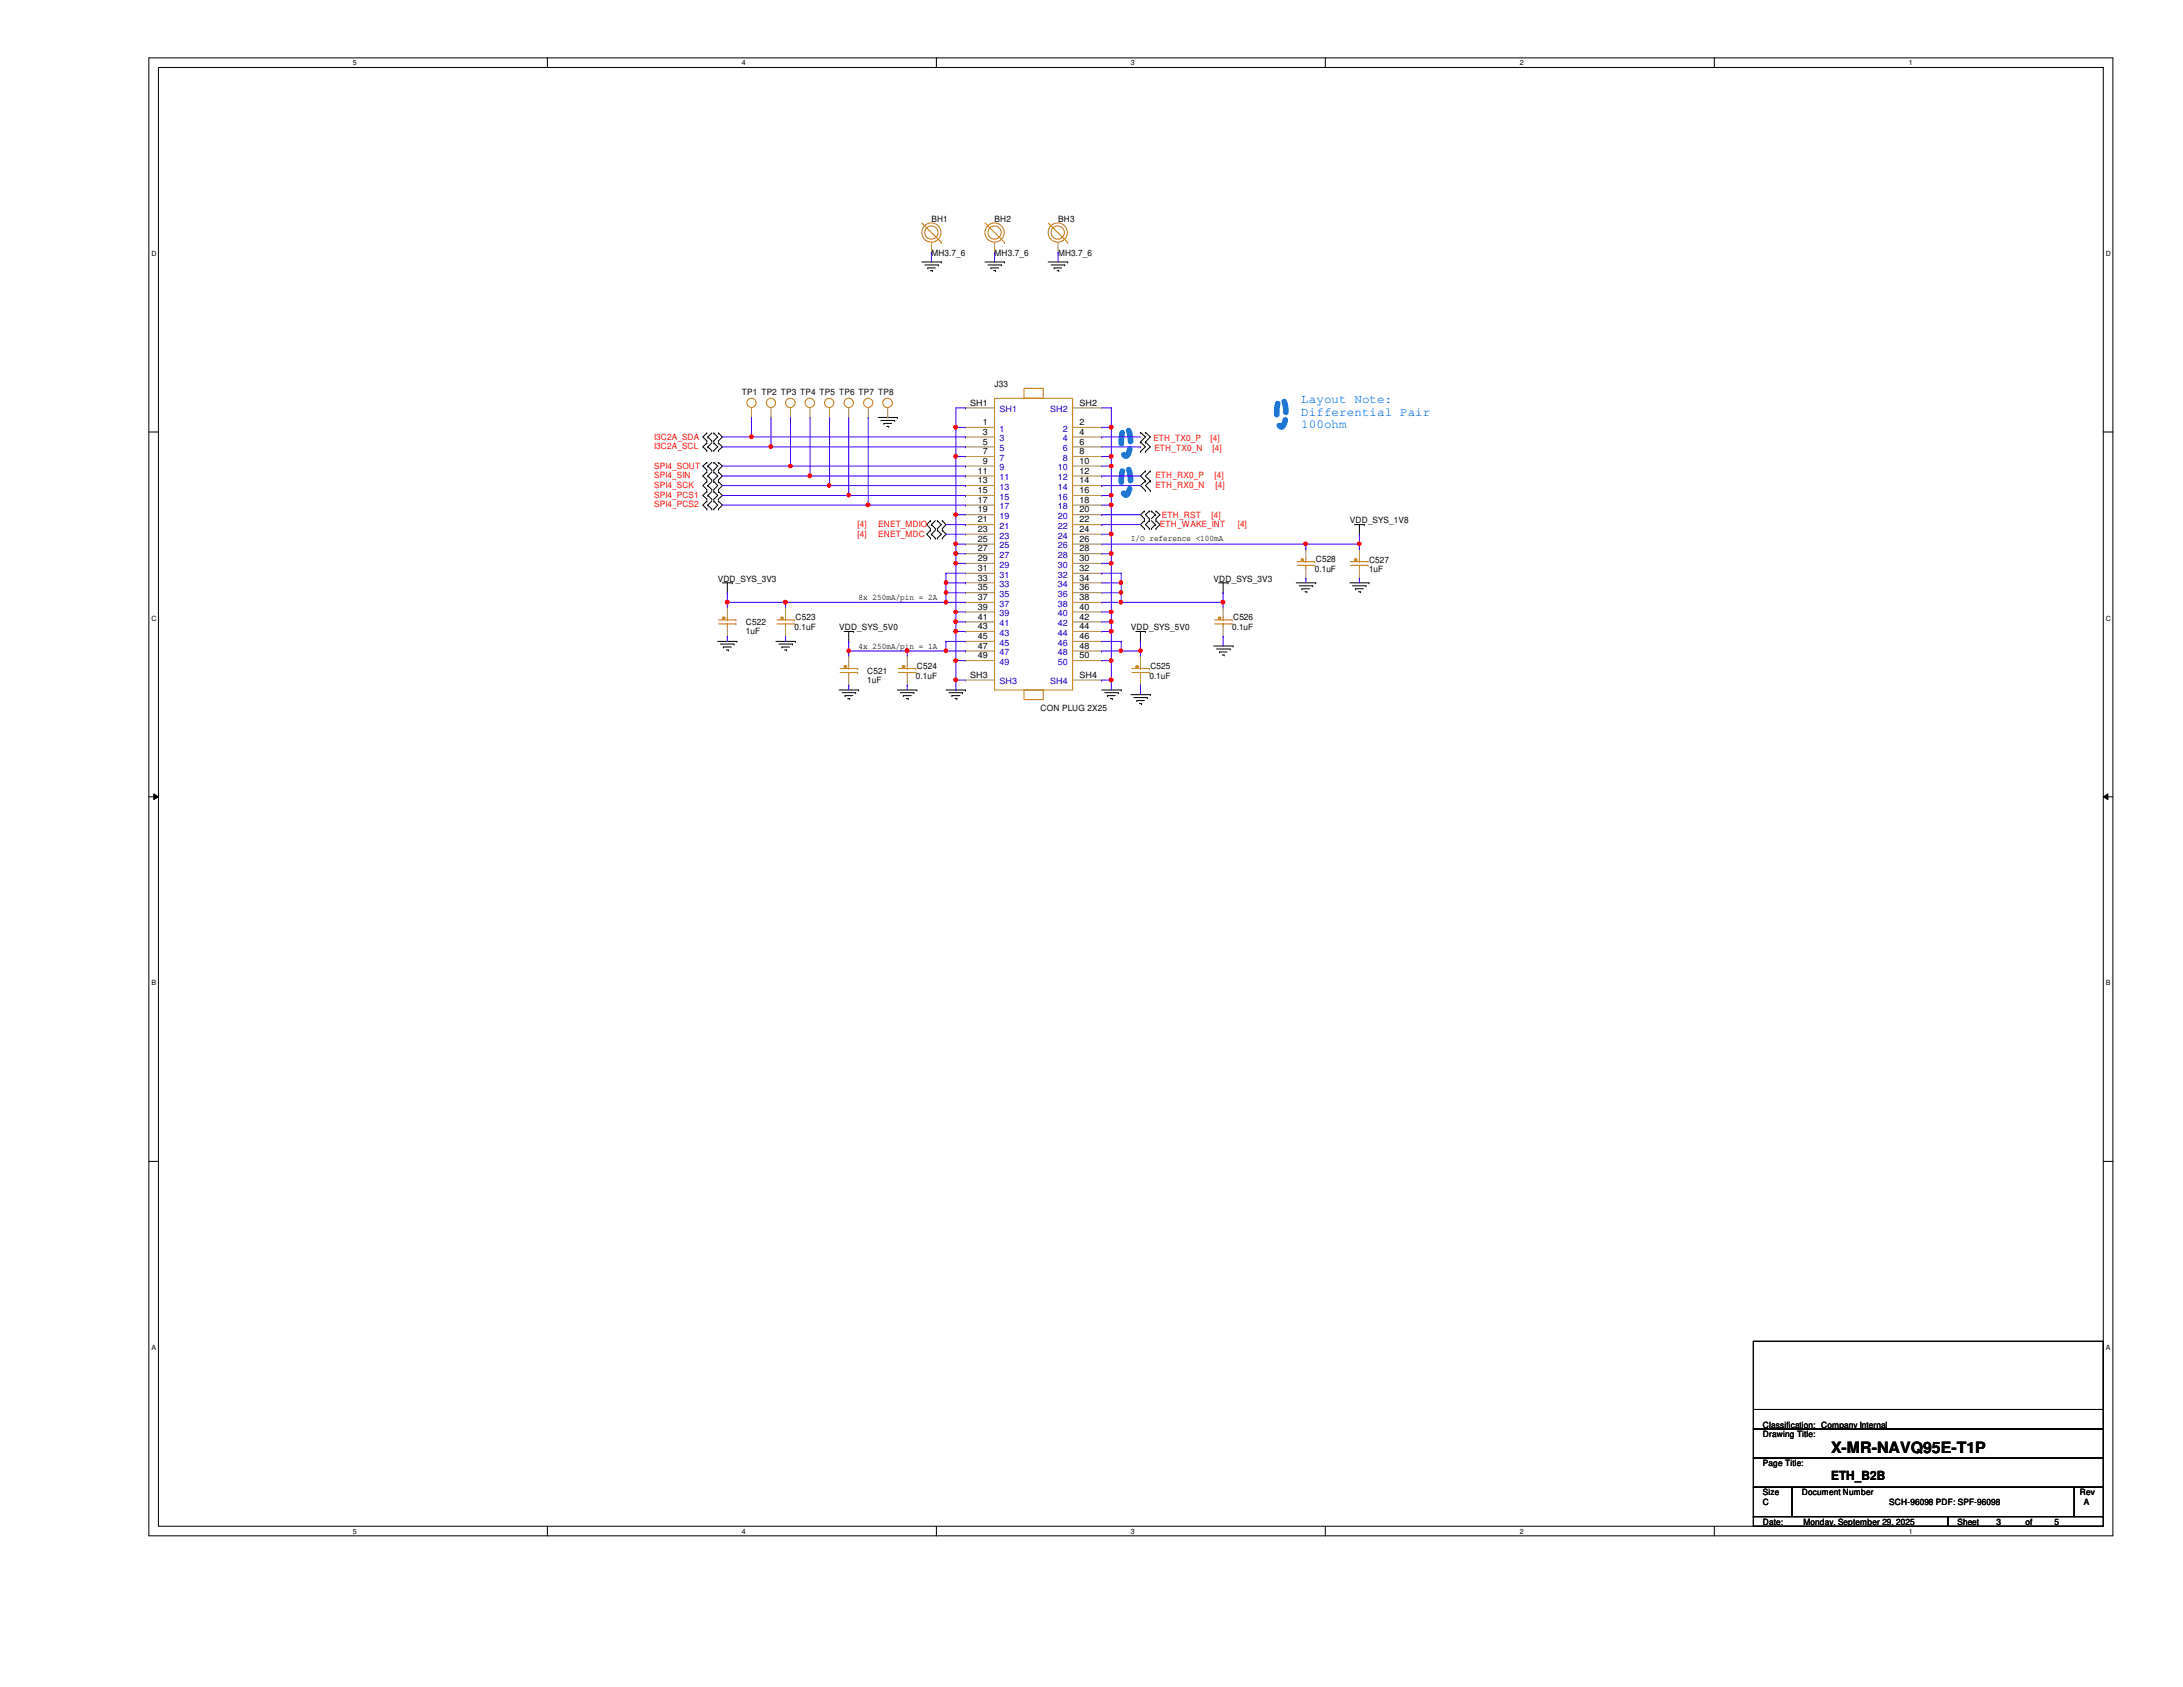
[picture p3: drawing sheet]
<svg xmlns="http://www.w3.org/2000/svg" width="279mm" height="216mm" viewBox="0 0 279 216" stroke-linecap="round" stroke-linejoin="round" font-family="sans-serif">
<defs><g id="words">
<text font-size="2" x="234.4" y="186">X-MR-NAVQ95E-T1P</text>
<g font-size="1.6" fill="#0080ff">
<text x="166.5" y="51.6">Layout Note:</text>
<text x="166.5" y="53.2">Differential Pair</text>
<text x="166.5" y="54.8">100ohm</text>
</g>
<text font-size="1.6" x="234.4" y="189.4">ETH_B2B</text>
<g font-size="1.1">
<text x="119.2" y="28.4">BH1</text>
<text x="127.3" y="28.4">BH2</text>
<text x="135.4" y="28.4">BH3</text>
<text x="119.2" y="32.7">MH3.7_6</text>
<text x="127.3" y="32.7">MH3.7_6</text>
<text x="135.4" y="32.7">MH3.7_6</text>
<text x="95" y="50.5">TP1 TP2 TP3 TP4 TP5 TP6 TP7 TP8</text>
<text x="124.2" y="51.9">SH1</text>
<text x="127.3" y="49.5">J33</text>
<text x="138.2" y="51.9">SH2</text>
<text x="125.8" y="54.4">1</text>
<text x="125.8" y="55.6">3</text>
<text x="125.8" y="56.9">5</text>
<text x="125.8" y="58.1">7</text>
<text x="125.8" y="59.4">9</text>
<text x="138.2" y="54.4">2</text>
<text x="138.2" y="55.6">4</text>
<text x="138.2" y="56.9">6</text>
<text x="138.2" y="58.1">8</text>
<text x="138.2" y="59.4">10</text>
<text x="125.1" y="60.6">11</text>
<text x="125.1" y="61.8">13</text>
<text x="125.1" y="63.1">15</text>
<text x="125.1" y="64.3">17</text>
<text x="125.1" y="65.6">19</text>
<text x="138.2" y="60.6">12</text>
<text x="138.2" y="61.8">14</text>
<text x="138.2" y="63.1">16</text>
<text x="138.2" y="64.3">18</text>
<text x="138.2" y="65.6">20</text>
<text x="125.1" y="66.8">21</text>
<text x="125.1" y="68.1">23</text>
<text x="125.1" y="69.3">25</text>
<text x="125.1" y="70.6">27</text>
<text x="125.1" y="71.8">29</text>
<text x="138.2" y="66.8">22</text>
<text x="138.2" y="68.1">24</text>
<text x="138.2" y="69.3">26</text>
<text x="138.2" y="70.6">28</text>
<text x="138.2" y="71.8">30</text>
<text x="144.7" y="69.3">I/O reference &lt;100mA</text>
<text x="168.4" y="71.9">C528</text>
<text x="172.8" y="66.9">VDD_SYS_1V8</text>
<text x="91.9" y="74.4">VDD_SYS_3V3</text>
<text x="109.9" y="76.8">8x 250mA/pin = 2A</text>
<text x="125.1" y="73.1">31</text>
<text x="125.1" y="74.3">33</text>
<text x="125.1" y="75.6">35</text>
<text x="125.1" y="76.8">37</text>
<text x="138.2" y="73.1">32</text>
<text x="138.2" y="74.3">34</text>
<text x="138.2" y="75.6">36</text>
<text x="138.2" y="76.8">38</text>
<text x="155.3" y="74.4">VDD_SYS_3V3</text>
<text x="168.3" y="73.2">0.1uF</text>
<text x="175.2" y="72.1">C527</text>
<text x="175.2" y="73.2">1uF</text>
<text x="95.5" y="80">C522</text>
<text x="95.5" y="81.2">1uF</text>
<text x="101.7" y="80.6">0.1uF</text>
<text x="101.8" y="79.4">C523</text>
<text x="107.4" y="80.6">VDD_SYS_5V0</text>
<text x="109.9" y="83">4x 250mA/pin = 1A</text>
<text x="125.1" y="78">39</text>
<text x="125.1" y="79.3">41</text>
<text x="125.1" y="80.5">43</text>
<text x="125.1" y="81.8">45</text>
<text x="125.1" y="83">47</text>
<text x="138.2" y="78">40</text>
<text x="138.2" y="79.3">42</text>
<text x="138.2" y="80.5">44</text>
<text x="138.2" y="81.8">46</text>
<text x="138.2" y="83">48</text>
<text x="144.7" y="80.6">VDD_SYS_5V0</text>
<text x="157.7" y="80.6">0.1uF</text>
<text x="157.8" y="79.4">C526</text>
<text x="111" y="86.2">C521</text>
<text x="111" y="87.4">1uF</text>
<text x="117.2" y="86.9">0.1uF</text>
<text x="117.3" y="85.6">C524</text>
<text x="124.2" y="86.7">SH3</text>
<text x="125.1" y="84.2">49</text>
<text x="138.2" y="84.2">50</text>
<text x="138.2" y="86.7">SH4</text>
<text x="147.1" y="86.9">0.1uF</text>
<text x="147.2" y="85.6">C525</text>
<text x="133.2" y="91">CON PLUG 2X25</text>
<text x="225.6" y="183.9">Drawing Title:</text>
<text x="225.6" y="182.7">Classification: Company Internal</text>
<text x="225.6" y="191.4">Size</text>
<text x="225.6" y="187.7">Page Title:</text>
<text x="230.6" y="191.4">Document Number</text>
<text x="266.2" y="191.4">Rev</text>
<text x="225.6" y="195.2">Date:</text>
<text x="225.6" y="192.7">C</text>
<text x="230.8" y="195.2">Monday, September 29, 2025</text>
<text x="241.8" y="192.7">SCH-96098 PDF: SPF-96098</text>
<text x="250.5" y="195.2">Sheet</text>
<text x="255.5" y="195.2">3</text>
<text x="259.2" y="195.2">of</text>
<text x="263" y="195.2">5</text>
<text x="266.7" y="192.7">A</text>
</g>
<g font-size="1.1" fill="#00c">
<text x="127.9" y="52.7">SH1</text>
<text x="134.4" y="52.7">SH2</text>
<text x="127.9" y="55.2">1</text>
<text x="127.9" y="56.5">3</text>
<text x="127.9" y="57.7">5</text>
<text x="127.9" y="59">7</text>
<text x="136" y="55.2">2</text>
<text x="136" y="56.5">4</text>
<text x="136" y="57.7">6</text>
<text x="136" y="59">8</text>
<text x="127.9" y="60.2">9</text>
<text x="127.9" y="61.5">11</text>
<text x="127.9" y="62.7">13</text>
<text x="127.9" y="64">15</text>
<text x="127.9" y="65.2">17</text>
<text x="135.4" y="60.2">10</text>
<text x="135.4" y="61.5">12</text>
<text x="135.4" y="62.7">14</text>
<text x="135.4" y="64">16</text>
<text x="135.4" y="65.2">18</text>
<text x="127.9" y="66.4">19</text>
<text x="127.9" y="67.7">21</text>
<text x="127.9" y="68.9">23</text>
<text x="127.9" y="70.2">25</text>
<text x="127.9" y="71.4">27</text>
<text x="135.4" y="66.4">20</text>
<text x="135.4" y="67.7">22</text>
<text x="135.4" y="68.9">24</text>
<text x="135.4" y="70.2">26</text>
<text x="135.4" y="71.4">28</text>
<text x="127.9" y="72.6">29</text>
<text x="127.9" y="73.9">31</text>
<text x="127.9" y="75.1">33</text>
<text x="127.9" y="76.4">35</text>
<text x="127.9" y="77.6">37</text>
<text x="135.4" y="72.6">30</text>
<text x="135.4" y="73.9">32</text>
<text x="135.4" y="75.1">34</text>
<text x="135.4" y="76.4">36</text>
<text x="135.4" y="77.6">38</text>
<text x="127.9" y="78.9">39</text>
<text x="127.9" y="80.1">41</text>
<text x="127.9" y="81.4">43</text>
<text x="127.9" y="82.6">45</text>
<text x="127.9" y="83.9">47</text>
<text x="135.4" y="78.9">40</text>
<text x="135.4" y="80.1">42</text>
<text x="135.4" y="81.4">44</text>
<text x="135.4" y="82.6">46</text>
<text x="135.4" y="83.9">48</text>
<text x="127.9" y="85.1">49</text>
<text x="127.9" y="87.6">SH3</text>
<text x="134.4" y="87.6">SH4</text>
<text x="135.4" y="85.1">50</text>
</g>
<g font-size="1.1" fill="#f00">
<text x="83.7" y="56.3">I3C2A_SDA</text>
<text x="83.7" y="57.5">I3C2A_SCL</text>
<text x="83.7" y="60">SPI4_SOUT</text>
<text x="147.6" y="56.4">ETH_TX0_P</text>
<text x="147.7" y="57.7">ETH_TX0_N</text>
<text x="154.9" y="56.4">[4]</text>
<text x="155.2" y="57.7">[4]</text>
<text x="83.7" y="61.2">SPI4_SIN</text>
<text x="83.7" y="62.5">SPI4_SCK</text>
<text x="83.7" y="63.7">SPI4_PCS1</text>
<text x="83.7" y="64.9">SPI4_PCS2</text>
<text x="147.9" y="61.2">ETH_RX0_P</text>
<text x="147.9" y="62.5">ETH_RX0_N</text>
<text x="155.4" y="61.2">[4]</text>
<text x="155.6" y="62.5">[4]</text>
<text x="109.8" y="67.4">[4]</text>
<text x="109.8" y="68.7">[4]</text>
<text x="112.4" y="67.4">ENET_MDIO</text>
<text x="112.4" y="68.7">ENET_MDC</text>
<text x="148.5" y="67.4">ETH_WAKE_INT</text>
<text x="148.7" y="66.3">ETH_RST</text>
<text x="155.1" y="66.3">[4]</text>
<text x="158.4" y="67.4">[4]</text>
</g>
<g font-size=".9">
<text x="45.2" y="8.3">5</text>
<text x="95" y="8.3">4</text>
<text x="144.7" y="8.3">3</text>
<text x="194.5" y="8.3">2</text>
<text x="244.3" y="8.3">1</text>
<text x="19.4" y="32.8">D</text>
<text x="269.5" y="32.8">D</text>
<text x="19.4" y="79.4">C</text>
<text x="269.5" y="79.4">C</text>
<text x="19.4" y="126.1">B</text>
<text x="269.5" y="126.1">B</text>
<text x="19.4" y="172.8">A</text>
<text x="269.5" y="172.8">A</text>
<text x="45.2" y="196.3">5</text>
<text x="95" y="196.3">4</text>
<text x="144.7" y="196.3">3</text>
<text x="194.5" y="196.3">2</text>
<text x="244.3" y="196.3">1</text>
</g>
</g></defs>
<path d="M19.1 7.4h251.3v189.2h-251.3zM20.3 8.6h248.9v186.7h-248.9z" fill="none" stroke="#000" stroke-width=".13"/>
<g fill="#fff">
<path d="M45.2 7.5h.5v1.1h-.5z"/>
<path d="M45.2 195.5h.5v1h-.5z"/>
</g>
<path d="M70.1 7.4v1.2M70.1 195.3v1.3" fill="none" stroke="#000" stroke-width=".13"/>
<g fill="#fff">
<path d="M95 7.5h.5v1.1h-.5z"/>
<path d="M95 195.5h.5v1h-.5z"/>
</g>
<path d="M119.8 7.4v1.2M119.8 195.3v1.3" fill="none" stroke="#000" stroke-width=".13"/>
<g fill="#fff">
<path d="M144.7 7.5h.5v1.1h-.5z"/>
<path d="M144.7 195.5h.5v1h-.5z"/>
</g>
<path d="M169.6 7.4v1.2M169.6 195.3v1.3" fill="none" stroke="#000" stroke-width=".13"/>
<g fill="#fff">
<path d="M194.5 7.5h.5v1.1h-.5z"/>
<path d="M194.5 195.5h.5v1h-.5z"/>
</g>
<path d="M219.4 7.4v1.2M219.4 195.3v1.3" fill="none" stroke="#000" stroke-width=".13"/>
<g fill="#fff">
<path d="M244.3 7.5h.5v1.1h-.5z"/>
<path d="M244.3 195.5h.5v1h-.5z"/>
<path d="M19.4 32h.6v1h-.6z"/>
<path d="M269.5 32h.7v1h-.7z"/>
<path d="M19.4 78.6h.6v1h-.6z"/>
<path d="M269.5 78.6h.7v1h-.7z"/>
</g>
<path d="M19.1 55.3h1.2M269.2 55.3h1.2" fill="none" stroke="#000" stroke-width=".13"/>
<g fill="#fff">
<path d="M19.4 125.3h.6v1h-.6z"/>
<path d="M269.5 125.3h.6v1h-.6z"/>
</g>
<path d="M19.1 102h1.2M19.7 101.6l.6 .4-.6 .3zM269.2 102l.6-.4v.7zM269.2 102h1.2" fill="none" stroke="#000" stroke-width=".13"/>
<path d="M19.7 101.6l.6 .4-.6 .3zM269.2 102l.6-.4v.7z" fill="#000"/>
<g fill="#fff">
<path d="M19.4 172h.5v1h-.5z"/>
<path d="M269.5 172h.6v1h-.6z"/>
</g>
<g fill="none" stroke="#000" stroke-width=".13">
<path d="M118 33.5h2.5M118.4 33.9h1.7M118.7 34.3h.1M118.7 34.3h1M119.1 34.6h.2M119.3 34.6h.1M120.1 33.9h.1M120.5 33.5h.1M126.1 33.5h2.5M126.4 33.9h1.8M126.8 34.3h.1M126.8 34.3h1"/>
<path d="M127.2 34.6h.2M127.4 34.6h.1M128.2 33.9h.1M128.6 33.5h.1M134.2 33.5h2.5M134.5 33.9h1.8M134.9 34.3h.1M134.9 34.3h1M135.3 34.6h.2M135.5 34.6h.1M136.3 33.9h.1M136.7 33.5h.1"/>
<path d="M90.5 55.4h.1M90.5 56.4h.1M90.5 56.7h.1M90.5 57.7h.1M90.5 59.2h.1M90.5 55.4l-.5 .5 .5 .5M90.5 56.7l-.5 .5 .5 .5M90.5 59.2l-.5 .4 .5 .6M90.6 55.9h.1M90.6 57.2h.1M90.6 59.6h.1M90.6 55.9l.5 .5"/>
<path d="M90.6 57.2l.5 .5M90.6 59.6l.5 .6M91.1 56.4h.1M91.1 57.7h.1M91.1 56.7l-.5 .5M91.1 55.4l-.5 .5M91.1 59.2l-.5 .4M91.4 56.4h.1M91.4 55.4h.1M91.4 57.7h.1M91.4 56.7h.1M91.4 59.2h.1"/>
<path d="M91.4 55.4l.5 .5-.5 .5M91.4 56.7l.5 .5-.5 .5M91.4 59.2l.5 .4-.5 .6M91.9 56.4h.1M91.9 55.4h.1M91.9 57.7h.1M91.9 56.7h.1M91.9 59.2h.1M91.9 55.4l.6 .5-.6 .5M91.9 56.7l.6 .5-.6 .5M91.9 59.2l.6 .4-.6 .6M112.4 53.4h2.5"/>
<path d="M112.7 53.8h1.8M113.1 54.2h.1M113.1 54.2h1M113.5 54.6h.2M113.7 54.6h.1M114.5 53.8h.1M114.9 53.4h.1M146 55.3h.1M146 56.6h.1M146 57.8h.1M146 55.3l.6 .6-.6 .7M146 56.6l.6 .6-.6 .6"/>
<path d="M146.6 55.3h.1M146.6 56.6h.1M146.6 57.8h.1M146.6 55.3l.6 .6-.6 .7M146.6 56.6l.6 .6-.6 .6M90.5 60.2h.1M90.5 60.4h.1M90.5 61.4h.1M90.5 61.6h.1M90.5 62.7h.1M90.5 62.9h.1M90.5 63.9h.1"/>
<path d="M90.5 64.1h.1M90.5 65.2h.1M90.5 61.6l-.5 .5 .5 .6M90.5 62.9l-.5 .5 .5 .5M90.5 60.4l-.5 .5 .5 .5M90.5 64.1l-.5 .5 .5 .6M90.6 60.9h.1M90.6 62.1h.1M90.6 63.4h.1M90.6 64.6h.1M90.6 60.9l.5 .5M90.6 62.1l.5 .6"/>
<path d="M90.6 63.4l.5 .5M90.6 64.6l.5 .6M91.1 60.2h.1M91.1 61.4h.1M91.1 62.7h.1M91.1 63.9h.1M91.1 65.2h.1M91.1 60.4l-.5 .5M91.1 62.9l-.5 .5M91.1 61.6l-.5 .5M91.1 64.1l-.5 .5M91.4 60.2h.1"/>
<path d="M91.4 61.4h.1M91.4 60.4h.1M91.4 62.7h.1M91.4 61.6h.1M91.4 63.9h.1M91.4 62.9h.1M91.4 65.2h.1M91.4 64.1h.1M91.4 60.4l.5 .5-.5 .5M91.4 61.6l.5 .5-.5 .6M91.4 62.9l.5 .5-.5 .5M91.4 64.1l.5 .5-.5 .6"/>
<path d="M91.9 60.2h.1M91.9 61.4h.1M91.9 60.4h.1M91.9 62.7h.1M91.9 61.6h.1M91.9 63.9h.1M91.9 62.9h.1M91.9 65.2h.1M91.9 64.1h.1M91.9 61.6l.6 .5-.6 .6M91.9 60.4l.6 .5-.6 .5M91.9 62.9l.6 .5-.6 .5"/>
<path d="M91.9 64.1l.6 .5-.6 .6M92.5 74.6h1.2M93.1 75.9h.1M93.1 74.6v1.3M93.7 74.6h.1M119.1 66.6h.1M119.1 67.6h.1M119.1 67.9h.1M119.1 68.9h.1M119.1 66.6l-.5 .5 .5 .5M119.1 67.9l-.5 .5 .5 .5M119.2 67.1h.1"/>
<path d="M119.2 68.4h.1M119.2 67.1l.5 .5M119.2 68.4l.5 .5M119.7 67.6h.1M119.7 68.9h.1M119.7 67.9l-.5 .5M119.7 66.6l-.5 .5M120 67.6h.1M120 66.6h.1M120 68.9h.1M120 67.9h.1M120 66.6l.5 .5-.5 .5"/>
<path d="M120 67.9l.5 .5-.5 .5M120.6 67.6h.1M120.6 66.6h.1M120.6 68.9h.1M120.6 67.9h.1M120.6 66.6l.5 .5-.5 .5M120.6 67.9l.5 .5-.5 .5M146.5 65.4h.1M146.5 66.4h.1M146.5 67.6h.1M146.5 66.6h.1M146.5 65.4l-.5 .5 .5 .5"/>
<path d="M146.5 66.6l-.5 .5 .5 .5M146.6 60.3h.1M146.6 61.6h.1M146.6 62.8h.1M146.6 60.3l-.6 .6 .6 .7M146.6 61.6l-.6 .5 .6 .7M147.1 65.4h.1M147.1 66.4h.1M147.1 67.6h.1M147.1 66.6h.1M147.1 65.4l-.5 .5 .5 .5M147.1 66.6l-.5 .5 .5 .5"/>
<path d="M147.2 61.6h.1M147.2 60.3h.1M147.2 62.8h.1M147.2 60.3l-.6 .6 .6 .7M147.2 61.6l-.6 .5 .6 .7M147.4 65.4h.1M147.4 67.6h.1M147.4 66.6l.5 .5M147.4 65.4l.5 .5M147.9 65.9h.1M147.9 67.1h.1M147.9 65.9l-.5 .5"/>
<path d="M147.9 67.1l-.5 .5M148 66.4h.1M148 65.4h.1M148 66.6h.1M148 67.6h.1M148 65.4l.5 .5-.5 .5M148 66.6l.5 .5-.5 .5M156 74.6h1.2M156.5 75.9h.1M156.5 74.6v1.3M157.2 74.6h.1M165.9 74.6h2.5"/>
<path d="M166.3 75h1.7M166.6 75.4h.1M166.6 75.4h1M167 75.7h.3M167.3 75.7h.1M168 75h.1M168.4 74.6h.1M172.8 74.6h2.4M173.1 75h1.7M173.4 67.1h1.2M173.5 75.4h.1M173.5 75.4h1"/>
<path d="M173.9 75.7h.2M174 68.4h.1M174 67.1v1.3M174.1 75.7h.1M174.6 67.1h.1M174.8 75h.1M175.2 74.6h.1M91.9 82.1h2.4M92.2 82.4h1.7M92.6 82.8h.1M92.6 82.8h1M93 83.2h.2"/>
<path d="M93.2 83.2h.1M93.9 82.4h.1M94.3 82.1h.1M99.3 82.1h2.5M99.7 82.4h1.7M100.1 82.8h.1M100.1 82.8h.9M100.4 83.2h.3M100.7 83.2h.1M101.4 82.4h.1M101.8 82.1h.1M107.4 88.3h2.5"/>
<path d="M107.8 88.6h1.7M108 80.8h1.3M108.2 89h.1M108.2 89h.9M108.5 89.4h.3M108.6 82.1h.1M108.6 80.8v1.3M108.8 89.4h.1M109.3 80.8h.1M109.5 88.6h.1M109.9 88.3h.1M114.9 88.3h2.4"/>
<path d="M115.2 88.6h1.8M115.6 89h.1M115.6 89h1M116 89.4h.2M116.2 89.4h.1M117 88.6h.1M117.3 88.3h.1M121.1 88.3h2.5M121.5 88.6h1.7M121.8 89h.1M121.8 89h1.1M122.2 89.4h.3"/>
<path d="M122.5 89.4h.1M123.2 88.6h.1M123.6 88.3h.1M141 88.3h2.5M141.4 88.6h1.7M141.7 89h.1M141.7 89h1M142.1 89.4h.3M142.4 89.4h.1M143.1 88.6h.1M143.5 88.3h.1M144.7 88.9h2.5"/>
<path d="M145.1 89.3h1.8M145.4 80.8h1.2M145.5 89.7h.1M145.5 89.7h1M145.8 90h.3M146 82.1h.1M146 80.8v1.3M146.1 90h.1M146.6 80.8h.1M146.9 89.3h.1M147.2 88.9h.1M155.3 82.7h2.5"/>
<path d="M155.7 83.1h1.7M156.1 83.4h.1M156.1 83.4h1M156.4 83.8h.3M156.7 83.8h.1M157.4 83.1h.1M157.8 82.7h.1M19.1 148.6h1.2M269.2 148.6h1.2M224.4 171.7h44.8v11.2h-44.8zM224.4 182.9h44.8v3.7h-44.8zM224.4 186.6h44.8v3.7h-44.8z"/>
<path d="M224.4 190.3h5v3.8h-5zM224.4 194.1h24.9v1.2h-24.9zM224.4 180.4h44.8M229.4 190.3h36.1v3.8h-36.1zM249.3 194.1h19.9v1.2h-19.9zM265.5 190.3h3.7v3.8h-3.7zM269.2 180.4h.1"/>
</g>
<path d="M143.9 54.8l.2-.1a1.36 1.36 0 0 1 .6 1.2 3.8 3.8 0 0 1-.4 2.4l-.2 .1a1.34 1.34 0 0 1-.6-1.3 3.8 3.8 0 0 1 .4-2.3zM143.9 59.7l.2-.1a1.38 1.38 0 0 1 .6 1.3 3.9 3.9 0 0 1-.4 2.4l-.2 .1a1.34 1.34 0 0 1-.6-1.3 3.9 3.9 0 0 1 .4-2.4zM163.8 51.1l.2-.1a1.36 1.36 0 0 1 .6 1.2 3.8 3.8 0 0 1-.4 2.4l-.2 .1a1.34 1.34 0 0 1-.6-1.3 3.8 3.8 0 0 1 .4-2.3z" fill="none" stroke="#0080ff" stroke-width=".72" stroke-dasharray="1.4 1.4"/>
<g fill="none" stroke="#cc8006" stroke-width=".13">
<path d="M127.3 51h10v37.3h-10zM131.1 49.7h2.4v1.3h-2.4zM107.5 86.1h2.3M107.5 85.6h2.3M108.6 86.1h.1M108.6 86.1v.3M109.8 86.1h.1M109.8 85.6h.1M131.1 88.3h2.4v1.2h-2.4z"/>
<circle cx="98.7" cy="51.6" r=".59"/>
<circle cx="106.1" cy="51.6" r=".59"/>
</g>
<g fill="none" stroke="#a84" stroke-width=".13">
<path d="M98.7 53.4h.1M98.7 52.2v1.2M106.2 53.4h.1M106.2 52.2v1.2M123.6 54.7h.1M123.6 55.9h.1M123.6 57.2h.1M123.6 58.4h.1M123.6 59.6h.1M123.6 52.2h.1M123.6 54.7h3.7M123.6 55.9h3.7"/>
<path d="M123.6 57.2h3.7M123.6 58.4h3.7M123.6 59.6h3.7M123.6 52.2h3.7M137.3 54.7h3.7M137.3 55.9h3.7M137.3 57.2h3.7M137.3 58.4h3.7M137.3 59.6h3.7M137.3 52.2h3.7M141 54.7h.1M141 55.9h.1"/>
<path d="M141 57.2h.1M141 58.4h.1M141 59.6h.1M141 52.2h.1M123.6 60.9h.1M123.6 62.1h.1M123.6 63.4h.1M123.6 64.6h.1M123.6 65.9h.1M123.6 67.1h.1M123.6 68.4h.1M123.6 69.6h.1"/>
<path d="M123.6 70.9h.1M123.6 72.1h.1M123.6 73.4h.1M123.6 74.6h.1M123.6 75.9h.1M123.6 77.1h.1M123.6 78.3h.1M123.6 79.6h.1M123.6 60.9h3.7M123.6 62.1h3.7M123.6 63.4h3.7M123.6 64.6h3.7"/>
<path d="M123.6 65.9h3.7M123.6 67.1h3.7M123.6 68.4h3.7M123.6 69.6h3.7M123.6 70.9h3.7M123.6 72.1h3.7M123.6 73.4h3.7M123.6 74.6h3.7M123.6 75.9h3.7M123.6 77.1h3.7M123.6 78.3h3.7M123.6 79.6h3.7"/>
<path d="M137.3 60.9h3.7M137.3 62.1h3.7M137.3 63.4h3.7M137.3 64.6h3.7M137.3 65.9h3.7M137.3 67.1h3.7M137.3 68.4h3.7M137.3 69.6h3.7M137.3 70.9h3.7M137.3 72.1h3.7M137.3 73.4h3.7M137.3 74.6h3.7"/>
<path d="M137.3 75.9h3.7M137.3 77.1h3.7M137.3 78.3h3.7M137.3 79.6h3.7M141 60.9h.1M141 62.1h.1M141 63.4h.1M141 64.6h.1M141 65.9h.1M141 67.1h.1M141 68.4h.1M141 69.6h.1"/>
<path d="M141 70.9h.1M141 72.1h.1M141 73.4h.1M141 74.6h.1M141 75.9h.1M141 77.1h.1M141 78.3h.1M141 79.6h.1M123.6 80.8h.1M123.6 82.1h.1M123.6 83.3h.1M123.6 84.5h.1"/>
<path d="M123.6 87h.1M123.6 80.8h3.7M123.6 82.1h3.7M123.6 83.3h3.7M123.6 84.5h3.7M123.6 87h3.7M137.3 80.8h3.7M137.3 82.1h3.7M137.3 83.3h3.7M137.3 84.5h3.7M137.3 87h3.7M141 80.8h.1"/>
<path d="M141 82.1h.1M141 83.3h.1M141 84.5h.1M141 87h.1"/>
</g>
<path d="M108.1 85.2h.2v.3h-.2z" fill-rule="evenodd" fill="#cc8006"/>
<path d="M108.1 85.2h.2v.3h-.2zM108.6 85.6h.1M108.6 85.2v.4M115 86.1h2.2M115 85.6h2.2M116.1 86.1h.1M116.1 86.1v.3M117.2 86.1h.1M117.2 85.6h.1" fill="none" stroke="#cc8006" stroke-width=".13"/>
<path d="M108.6 83.9h.1M108.6 87.7h.1M108.6 83.9v1.3M108.6 86.4v1.3" fill="none" stroke="#a84" stroke-width=".13"/>
<path d="M115.5 85.2h.3v.3h-.3z" fill-rule="evenodd" fill="#cc8006"/>
<path d="M172.8 72.3h2.3M172.8 71.9h2.3M174 72.3h.1M174 72.3v.4M175.1 72.3h.1M175.1 71.9h.1M115.5 85.2h.3v.3h-.3zM116.1 85.6h.1M116.1 85.2v.4" fill="none" stroke="#cc8006" stroke-width=".13"/>
<path d="M116.1 83.9h.1M116.1 87.7h.1M116.1 83.9v1.3M116.1 86.4v1.3" fill="none" stroke="#a84" stroke-width=".13"/>
<path d="M173.4 71.5h.2v.3h-.2z" fill-rule="evenodd" fill="#cc8006"/>
<g fill="none" stroke="#cc8006" stroke-width=".13">
<path d="M91.9 79.8h2.3M91.9 79.3h2.3M93.1 79.8h.1M93.1 79.8v.4M94.2 79.8h.1M94.2 79.3h.1M173.4 71.5h.2v.3h-.2zM174 71.9h.1M174 71.5v.4"/>
<circle cx="108.6" cy="51.6" r=".59"/>
</g>
<path d="M108.6 53.4h.1M108.6 52.2v1.2M174 70.2h.1M174 74h.1M174 70.2v1.3M174 72.7v1.3" fill="none" stroke="#a84" stroke-width=".13"/>
<path d="M92.5 79h.2v.2h-.2z" fill-rule="evenodd" fill="#cc8006"/>
<g fill="none" stroke="#cc8006" stroke-width=".13">
<path d="M92.5 79h.2v.2h-.2zM93.1 79.3h.1M93.1 79v.3M166 72.3h2.3M166 71.9h2.3M167.1 72.3h.1M167.1 72.3v.4M168.3 72.3h.1M168.3 71.9h.1"/>
<circle cx="101.2" cy="51.6" r=".61"/>
</g>
<path d="M101.2 53.4h.1M101.2 52.2v1.2M93.1 77.7h.1M93.1 77.7v1.3M93.1 81.4h.1M93.1 80.2v1.2" fill="none" stroke="#a84" stroke-width=".13"/>
<path d="M166.6 71.5h.2v.3h-.2z" fill-rule="evenodd" fill="#cc8006"/>
<path d="M166.6 71.5h.2v.3h-.2zM167.1 71.9h.1M167.1 71.5v.4M144.9 86.1h2.2M144.9 85.6h2.2M146 86.1h.1M146 86.1v.3M147.1 86.1h.1M147.1 85.6h.1" fill="none" stroke="#cc8006" stroke-width=".13"/>
<path d="M167.1 70.2h.1M167.1 74h.1M167.1 70.2v1.3M167.1 72.7v1.3" fill="none" stroke="#a84" stroke-width=".13"/>
<path d="M145.4 85.2h.3v.3h-.3z" fill-rule="evenodd" fill="#cc8006"/>
<g fill="none" stroke="#cc8006" stroke-width=".13">
<path d="M155.4 79.8h2.3M155.4 79.3h2.3M156.5 79.8h.1M156.5 79.8v.4M157.7 79.8h.1M157.7 79.3h.1M145.4 85.2h.3v.3h-.3zM146 85.6h.1M146 85.2v.4"/>
<circle cx="113.6" cy="51.6" r=".61"/>
</g>
<path d="M113.6 53.4h.1M113.6 52.2v1.2M146 83.9h.1M146 87.7h.1M146 83.9v1.3M146 86.4v1.3" fill="none" stroke="#a84" stroke-width=".13"/>
<path d="M156 79h.2v.2h-.2z" fill-rule="evenodd" fill="#cc8006"/>
<g fill="none" stroke="#cc8006" stroke-width=".13">
<path d="M118 28.5l2.5 2.5M120.5 31h.1M126.1 28.5l2.5 2.5M128.6 31h.1M99.4 79.8h2.3M99.4 79.3h2.3M100.5 79.8h.1M100.5 79.8v.4M101.7 79.8h.1M101.7 79.3h.1M156 79h.2v.2h-.2zM156.5 79.3h.1"/>
<path d="M156.5 79v.3"/>
<circle cx="119.2" cy="29.8" r="1.23"/>
<circle cx="119.2" cy="29.8" r=".85"/>
<circle cx="127.3" cy="29.8" r="1.23"/>
<circle cx="127.3" cy="29.8" r=".85"/>
<circle cx="96.2" cy="51.6" r=".59"/>
<circle cx="103.7" cy="51.6" r=".61"/>
<circle cx="111.1" cy="51.6" r=".59"/>
</g>
<g fill="none" stroke="#a84" stroke-width=".13">
<path d="M119.2 32.3h.1M119.2 31v1.3M127.3 32.3h.1M127.3 31v1.3M96.2 53.4h.1M96.2 52.2v1.2M103.7 53.4h.1M103.7 52.2v1.2M111.1 53.4h.1M111.1 52.2v1.2M156.5 77.7h.1M156.5 77.7v1.3"/>
<path d="M156.5 81.4h.1M156.5 80.2v1.2"/>
</g>
<path d="M100 79h.2v.2h-.2z" fill-rule="evenodd" fill="#cc8006"/>
<g fill="none" stroke="#cc8006" stroke-width=".13">
<path d="M134.2 28.5l2.5 2.5M136.7 31h.1M100 79h.2v.2h-.2zM100.5 79.3h.1M100.5 79v.3"/>
<circle cx="135.4" cy="29.8" r="1.23"/>
<circle cx="135.4" cy="29.8" r=".85"/>
</g>
<path d="M135.4 32.3h.1M135.4 31v1.3M100.5 77.7h.1M100.5 77.7v1.3M100.5 81.4h.1M100.5 80.2v1.2" fill="none" stroke="#a84" stroke-width=".13"/>
<path d="M122.3 54.7h.1M122.3 58.4h.1M122.3 54.7h1.3M123.6 52.2h.1M123.6 52.2h-1.3v6.2M141 52.2h1.2M142.2 52.2h.1M142.2 54.7h.1M142.2 52.2v2.5" fill="none" stroke="#4200ff" stroke-width=".13"/>
<path d="M122.1 54.5h.4l.1 .2-.1 .1-.2 .1-.2-.1z" fill-rule="evenodd" fill="#f00"/>
<path d="M122.1 54.5h.4l.1 .2-.1 .1-.2 .1-.2-.1z" fill="none" stroke="#f00" stroke-width=".13"/>
<path d="M122.1 58.2h.4l.1 .2-.1 .2h-.2h-.2z" fill-rule="evenodd" fill="#f00"/>
<path d="M122.1 58.2h.4l.1 .2-.1 .2h-.2h-.2z" fill="none" stroke="#f00" stroke-width=".13"/>
<path d="M141 54.7h1.2M142.2 54.7h.1M142.2 58.4h.1M142.2 54.7v3.7" fill="none" stroke="#4200ff" stroke-width=".13"/>
<path d="M142 54.5h.4l.1 .2-.1 .1-.2 .1-.2-.1z" fill-rule="evenodd" fill="#f00"/>
<path d="M142 54.5h.4l.1 .2-.1 .1-.2 .1-.2-.1z" fill="none" stroke="#f00" stroke-width=".13"/>
<path d="M142 58.2h.4l.1 .2-.1 .2h-.2h-.2z" fill-rule="evenodd" fill="#f00"/>
<path d="M142 58.2h.4l.1 .2-.1 .2h-.2h-.2z" fill="none" stroke="#f00" stroke-width=".13"/>
<g fill="none" stroke="#4200ff" stroke-width=".13">
<path d="M92.5 55.9h3.7M92.5 57.2h6.2M92.5 59.6h8.7M96.2 55.9h.1M98.7 57.2h.1M101.2 59.6h.1M122.3 58.4h.1M122.3 58.4v7.5M122.3 58.4h1.3M141 55.9h.1M141 55.9h5M141 57.2h5"/>
<path d="M141 58.4h1.2M141 59.6h1.2M142.2 58.4h.1M142.2 59.6h.1M142.2 58.4v1.2M146 57.2h.1M122.3 65.9h.1"/>
</g>
<path d="M142 59.5h.4l.1 .1-.1 .2-.2 .1-.2-.1z" fill-rule="evenodd" fill="#f00"/>
<path d="M142 59.5h.4l.1 .1-.1 .2-.2 .1-.2-.1z" fill="none" stroke="#f00" stroke-width=".13"/>
<g fill="none" stroke="#4200ff" stroke-width=".13">
<path d="M142.2 59.6v3.8M92.5 60.9h11.2M92.5 62.1h13.7M92.5 63.4h16.1M103.7 60.9h.1M106.2 62.1h.1M108.6 63.4h.1M141 60.9h.1M141 62.1h.1M141 60.9h5M141 62.1h5M141 63.4h1.2"/>
<path d="M142.2 63.4h.1"/>
</g>
<path d="M142 63.2h.4l.1 .2-.1 .1-.2 .1-.2-.1z" fill-rule="evenodd" fill="#f00"/>
<path d="M142 63.2h.4l.1 .2-.1 .1-.2 .1-.2-.1z" fill="none" stroke="#f00" stroke-width=".13"/>
<path d="M92.5 64.6h18.6M111.1 64.6h.1M141 64.6h1.2M142.2 64.6h.1M142.2 68.4h.1M142.2 63.4v5" fill="none" stroke="#4200ff" stroke-width=".13"/>
<path d="M142 64.4h.4l.1 .2-.1 .2-.2 .1-.2-.1z" fill-rule="evenodd" fill="#f00"/>
<path d="M142 64.4h.4l.1 .2-.1 .2-.2 .1-.2-.1z" fill="none" stroke="#f00" stroke-width=".13"/>
<path d="M142 68.2h.4l.1 .1-.1 .2-.2 .1-.2-.1z" fill-rule="evenodd" fill="#f00"/>
<path d="M142 68.2h.4l.1 .1-.1 .2-.2 .1-.2-.1z" fill="none" stroke="#f00" stroke-width=".13"/>
<path d="M122.3 65.9h.1M122.3 69.6h.1M122.3 65.9h1.3M122.3 65.9v3.7" fill="none" stroke="#4200ff" stroke-width=".13"/>
<path d="M122.1 65.7h.4l.1 .2-.1 .1-.2 .1-.2-.1z" fill-rule="evenodd" fill="#f00"/>
<path d="M122.1 65.7h.4l.1 .2-.1 .1-.2 .1-.2-.1z" fill="none" stroke="#f00" stroke-width=".13"/>
<path d="M122.1 69.4h.4l.1 .2-.1 .1-.2 .1-.2-.1z" fill-rule="evenodd" fill="#f00"/>
<path d="M122.1 69.4h.4l.1 .2-.1 .1-.2 .1-.2-.1z" fill="none" stroke="#f00" stroke-width=".13"/>
<path d="M121.1 68.4h.1M121.1 67.1h2.5M121.1 68.4h2.5M123.6 67.1h.1M141 65.9h.1M141 67.1h.1M141 65.9h5M141 67.1h5M141 68.4h1.2M142.2 68.4h.1M142.2 70.9h.1M142.2 68.4v2.5" fill="none" stroke="#4200ff" stroke-width=".13"/>
<path d="M142 70.7h.4l.1 .1-.1 .2-.2 .1-.2-.1z" fill-rule="evenodd" fill="#f00"/>
<path d="M142 70.7h.4l.1 .1-.1 .2-.2 .1-.2-.1z" fill="none" stroke="#f00" stroke-width=".13"/>
<path d="M122.3 70.9h.1M122.3 69.6v1.3M174 68.4h.1M174 68.4v1.2" fill="none" stroke="#4200ff" stroke-width=".13"/>
<path d="M122.1 70.7h.4l.1 .1-.1 .2-.2 .1-.2-.1z" fill-rule="evenodd" fill="#f00"/>
<path d="M122.1 70.7h.4l.1 .1-.1 .2-.2 .1-.2-.1z" fill="none" stroke="#f00" stroke-width=".13"/>
<path d="M122.3 69.6h.1M122.3 69.6h1.3M141 69.6h26.1M167.1 69.6h.1" fill="none" stroke="#4200ff" stroke-width=".13"/>
<path d="M166.9 69.4h.4v.2v.1l-.2 .1-.2-.1z" fill-rule="evenodd" fill="#f00"/>
<path d="M166.9 69.4h.4v.2v.1l-.2 .1-.2-.1z" fill="none" stroke="#f00" stroke-width=".13"/>
<path d="M122.3 70.9h.1M122.3 72.1h.1M122.3 70.9h1.3M122.3 70.9v1.2M122.3 72.1h1.3M141 70.9h1.2M142.2 70.9h.1M142.2 72.1h.1M142.2 70.9v1.2" fill="none" stroke="#4200ff" stroke-width=".13"/>
<path d="M122.1 71.9h.4l.1 .2-.1 .1-.2 .1-.2-.1z" fill-rule="evenodd" fill="#f00"/>
<path d="M122.1 71.9h.4l.1 .2-.1 .1-.2 .1-.2-.1z" fill="none" stroke="#f00" stroke-width=".13"/>
<path d="M122.3 78.3h.1M122.3 72.1v6.2M141 72.1h1.2M142.2 72.1h.1" fill="none" stroke="#4200ff" stroke-width=".13"/>
<path d="M142 71.9h.4l.1 .2-.1 .1-.2 .1-.2-.1z" fill-rule="evenodd" fill="#f00"/>
<path d="M142 71.9h.4l.1 .2-.1 .1-.2 .1-.2-.1z" fill="none" stroke="#f00" stroke-width=".13"/>
<path d="M121.1 73.4h.1M121.1 74.6h.1M121.1 73.4h2.5M121.1 73.4v1.2M121.1 74.6h2.5M123.6 74.6h.1M141 73.4h.1M141 73.4h2.5v1.2M142.2 78.3h.1M142.2 72.1v6.2M143.5 74.6h.1" fill="none" stroke="#4200ff" stroke-width=".13"/>
<path d="M120.9 74.4h.3l.1 .1-.1 .2-.1 .1-.2-.1z" fill-rule="evenodd" fill="#f00"/>
<path d="M120.9 74.4h.3l.1 .1-.1 .2-.1 .1-.2-.1z" fill="none" stroke="#f00" stroke-width=".13"/>
<path d="M121.1 75.9h.1M121.1 74.6v1.3M141 74.6h2.5M143.5 74.6h.1" fill="none" stroke="#4200ff" stroke-width=".13"/>
<path d="M143.3 74.4h.3l.1 .1-.1 .2-.1 .1-.2-.1z" fill-rule="evenodd" fill="#f00"/>
<path d="M143.3 74.4h.3l.1 .1-.1 .2-.1 .1-.2-.1z" fill="none" stroke="#f00" stroke-width=".13"/>
<path d="M93.1 75.9h.1M93.1 75.9v1.2M121.1 75.9h.1M121.1 77.1h.1M121.1 75.9h2.5M121.1 75.9v1.2M143.5 75.9h.1M143.5 74.6v1.3" fill="none" stroke="#4200ff" stroke-width=".13"/>
<path d="M120.9 75.7h.3l.1 .1-.1 .2h-.1h-.2z" fill-rule="evenodd" fill="#f00"/>
<path d="M120.9 75.7h.3l.1 .1-.1 .2h-.1h-.2z" fill="none" stroke="#f00" stroke-width=".13"/>
<path d="M141 75.9h2.5M143.5 75.9h.1M143.5 77.1h.1M143.5 75.9v1.2" fill="none" stroke="#4200ff" stroke-width=".13"/>
<path d="M143.3 75.7h.3l.1 .1-.1 .2h-.1h-.2z" fill-rule="evenodd" fill="#f00"/>
<path d="M143.3 75.7h.3l.1 .1-.1 .2h-.1h-.2z" fill="none" stroke="#f00" stroke-width=".13"/>
<path d="M93.1 77.1h7.4M100.5 77.1h.1M156.5 75.9h.1M156.5 75.9v1.2" fill="none" stroke="#4200ff" stroke-width=".13"/>
<path d="M92.9 76.9h.3l.1 .1-.1 .2-.2 .1-.1-.1z" fill-rule="evenodd" fill="#f00"/>
<path d="M92.9 76.9h.3l.1 .1-.1 .2-.2 .1-.1-.1z" fill="none" stroke="#f00" stroke-width=".13"/>
<path d="M121.1 77.1h.1M121.1 77.1h2.5M141 77.1h15.5M143.5 77.1h.1M156.5 77.1h.1" fill="none" stroke="#4200ff" stroke-width=".13"/>
<path d="M143.3 76.9h.3l.1 .1-.1 .2-.1 .1-.2-.1z" fill-rule="evenodd" fill="#f00"/>
<path d="M143.3 76.9h.3l.1 .1-.1 .2-.1 .1-.2-.1z" fill="none" stroke="#f00" stroke-width=".13"/>
<path d="M156.4 76.9h.3l.1 .1-.1 .2-.2 .1-.1-.1z" fill-rule="evenodd" fill="#f00"/>
<path d="M156.4 76.9h.3l.1 .1-.1 .2-.2 .1-.1-.1z" fill="none" stroke="#f00" stroke-width=".13"/>
<path d="M122.3 79.6h.1M122.3 78.3v1.3" fill="none" stroke="#4200ff" stroke-width=".13"/>
<path d="M122.1 78.2h.4l.1 .1-.1 .2h-.2h-.2z" fill-rule="evenodd" fill="#f00"/>
<path d="M122.1 78.2h.4l.1 .1-.1 .2h-.2h-.2z" fill="none" stroke="#f00" stroke-width=".13"/>
<path d="M122.1 79.4h.4l.1 .1-.1 .2-.2 .1-.2-.1z" fill-rule="evenodd" fill="#f00"/>
<path d="M122.1 79.4h.4l.1 .1-.1 .2-.2 .1-.2-.1z" fill="none" stroke="#f00" stroke-width=".13"/>
<path d="M122.3 78.3h.1M122.3 78.3h1.3M141 78.3h1.2M142.2 78.3h.1M142.2 79.6h.1M142.2 78.3v1.3" fill="none" stroke="#4200ff" stroke-width=".13"/>
<path d="M142 78.2h.4l.1 .1-.1 .2h-.2h-.2z" fill-rule="evenodd" fill="#f00"/>
<path d="M142 78.2h.4l.1 .1-.1 .2h-.2h-.2z" fill="none" stroke="#f00" stroke-width=".13"/>
<path d="M142 79.4h.4l.1 .1-.1 .2-.2 .1-.2-.1z" fill-rule="evenodd" fill="#f00"/>
<path d="M142 79.4h.4l.1 .1-.1 .2-.2 .1-.2-.1z" fill="none" stroke="#f00" stroke-width=".13"/>
<path d="M122.3 79.6h.1M122.3 79.6v1.2M122.3 79.6h1.3M141 79.6h1.2M142.2 79.6h.1M142.2 79.6v1.2M122.3 80.8h.1M142.2 80.8h.1" fill="none" stroke="#4200ff" stroke-width=".13"/>
<path d="M142 80.6h.4l.1 .2-.1 .1-.2 .1-.2-.1z" fill-rule="evenodd" fill="#f00"/>
<path d="M142 80.6h.4l.1 .2-.1 .1-.2 .1-.2-.1z" fill="none" stroke="#f00" stroke-width=".13"/>
<path d="M122.3 84.5h.1M122.3 80.8h.1M122.3 80.8v3.7M122.3 80.8h1.3" fill="none" stroke="#4200ff" stroke-width=".13"/>
<path d="M122.1 80.6h.4l.1 .2-.1 .1-.2 .1-.2-.1z" fill-rule="evenodd" fill="#f00"/>
<path d="M122.1 80.6h.4l.1 .2-.1 .1-.2 .1-.2-.1z" fill="none" stroke="#f00" stroke-width=".13"/>
<g fill="none" stroke="#4200ff" stroke-width=".13">
<path d="M108.6 82.1h.1M108.6 82.1v1.2h7.5M116.1 83.3h.1M121.1 82.1h.1M121.1 83.3h.1M121.1 82.1h2.5M121.1 82.1v1.2M141 80.8h1.2M141 82.1h2.5M142.2 80.8h.1M142.2 84.5h.1M142.2 80.8v3.7"/>
<path d="M143.5 82.1h.1M143.5 83.3h.1M143.5 82.1v1.2M146 82.1h.1M146 82.1v1.2"/>
</g>
<path d="M108.5 83.1h.3v.2v.1l-.2 .1-.1-.1z" fill-rule="evenodd" fill="#f00"/>
<path d="M108.5 83.1h.3v.2v.1l-.2 .1-.1-.1z" fill="none" stroke="#f00" stroke-width=".13"/>
<path d="M115.9 83.1h.4v.2v.1l-.2 .1-.2-.1z" fill-rule="evenodd" fill="#f00"/>
<path d="M115.9 83.1h.4v.2v.1l-.2 .1-.2-.1z" fill="none" stroke="#f00" stroke-width=".13"/>
<path d="M121.1 83.3h2.5M123.6 83.3h.1M141 83.3h.1M141 83.3h5M146 83.3h.1" fill="none" stroke="#4200ff" stroke-width=".13"/>
<path d="M143.3 83.1h.3l.1 .2-.1 .1-.1 .1-.2-.1z" fill-rule="evenodd" fill="#f00"/>
<path d="M143.3 83.1h.3l.1 .2-.1 .1-.1 .1-.2-.1z" fill="none" stroke="#f00" stroke-width=".13"/>
<path d="M145.8 83.1h.3l.1 .2-.1 .1-.1 .1-.2-.1z" fill-rule="evenodd" fill="#f00"/>
<path d="M145.8 83.1h.3l.1 .2-.1 .1-.1 .1-.2-.1z" fill="none" stroke="#f00" stroke-width=".13"/>
<path d="M122.3 87h.1M122.3 84.5v2.5" fill="none" stroke="#4200ff" stroke-width=".13"/>
<path d="M122.1 84.4h.4l.1 .1-.1 .2-.2 .1-.2-.1z" fill-rule="evenodd" fill="#f00"/>
<path d="M122.1 84.4h.4l.1 .1-.1 .2-.2 .1-.2-.1z" fill="none" stroke="#f00" stroke-width=".13"/>
<path d="M122.1 86.8h.4l.1 .2-.1 .2h-.2h-.2z" fill-rule="evenodd" fill="#f00"/>
<path d="M122.1 86.8h.4l.1 .2-.1 .2h-.2h-.2z" fill="none" stroke="#f00" stroke-width=".13"/>
<path d="M122.3 84.5h.1M122.3 84.5h1.3M141 84.5h1.2M142.2 84.5h.1" fill="none" stroke="#4200ff" stroke-width=".13"/>
<path d="M142 84.4h.4l.1 .1-.1 .2-.2 .1-.2-.1z" fill-rule="evenodd" fill="#f00"/>
<path d="M142 84.4h.4l.1 .1-.1 .2-.2 .1-.2-.1z" fill="none" stroke="#f00" stroke-width=".13"/>
<path d="M142.2 87h.1M142.2 84.5v2.5" fill="none" stroke="#4200ff" stroke-width=".13"/>
<path d="M142 86.8h.4l.1 .2-.1 .2h-.2h-.2z" fill-rule="evenodd" fill="#f00"/>
<path d="M142 86.8h.4l.1 .2-.1 .2h-.2h-.2z" fill="none" stroke="#f00" stroke-width=".13"/>
<g fill="none" stroke="#4200ff" stroke-width=".13">
<path d="M119.2 32.3h.1M119.2 32.3v1.2M127.3 32.3h.1M127.3 32.3v1.2M135.4 32.3h.1M135.4 32.3v1.2M93.1 77.1h.1M93.1 77.1v.6M100.5 77.1h.1M100.5 77.1v.6M100.5 77.1h20.6M121.1 77.1h.1"/>
<path d="M93.1 81.4h.1M93.1 81.4v.7M100.5 81.4h.1M100.5 81.4v.7M108.6 87.7h.1M108.6 83.3h.1M108.6 83.3v.6M108.6 87.7v.6M122.3 88.3h.1M122.3 87h.1M122.3 87v1.3M122.3 87h1.3"/>
<path d="M141 87h.1M141 87h1.2M142.2 87h.1M142.2 87v1.3"/>
</g>
<path d="M100.3 76.9h.4l.1 .1-.1 .2-.2 .1-.2-.1z" fill-rule="evenodd" fill="#f00"/>
<path d="M100.3 76.9h.4l.1 .1-.1 .2-.2 .1-.2-.1z" fill="none" stroke="#f00" stroke-width=".13"/>
<path d="M120.9 76.9h.3l.1 .1-.1 .2-.1 .1-.2-.1z" fill-rule="evenodd" fill="#f00"/>
<path d="M120.9 76.9h.3l.1 .1-.1 .2-.1 .1-.2-.1z" fill="none" stroke="#f00" stroke-width=".13"/>
<path d="M116.1 87.7h.1M116.1 83.3h.1M116.1 83.3v.6M116.1 87.7v.6M116.1 83.3h5M121.1 83.3h.1" fill="none" stroke="#4200ff" stroke-width=".13"/>
<path d="M120.9 83.1h.3l.1 .2-.1 .1-.1 .1-.2-.1z" fill-rule="evenodd" fill="#f00"/>
<path d="M120.9 83.1h.3l.1 .2-.1 .1-.1 .1-.2-.1z" fill="none" stroke="#f00" stroke-width=".13"/>
<g fill="none" stroke="#4200ff" stroke-width=".13">
<path d="M156.5 77.1h.1M156.5 77.1v.6M167.1 74h.1M167.1 70.2h.1M167.1 74v.6M174 74h.1M174 69.6h.1M174 70.2h.1M174 69.6v.6M174 74v.6M174 69.6h-6.9v.6M146 87.7h.1"/>
<path d="M146 83.3h.1M146 83.3v.6M146 87.7v1.2M156.5 81.4h.1M156.5 81.4v1.3"/>
</g>
<path d="M173.8 69.4h.3l.1 .2-.1 .1-.2 .1-.1-.1z" fill-rule="evenodd" fill="#f00"/>
<path d="M173.8 69.4h.3l.1 .2-.1 .1-.2 .1-.1-.1z" fill="none" stroke="#f00" stroke-width=".13"/>
<path d="M96.2 53.4h.1M96.2 53.4v2.5" fill="none" stroke="#4200ff" stroke-width=".13"/>
<path d="M96 55.7h.3l.1 .2-.1 .2h-.1h-.2z" fill-rule="evenodd" fill="#f00"/>
<path d="M96 55.7h.3l.1 .2-.1 .2h-.1h-.2z" fill="none" stroke="#f00" stroke-width=".13"/>
<path d="M96.2 55.9h27.4M98.7 57.2h.1M98.7 53.4v3.8M123.6 55.9h.1" fill="none" stroke="#4200ff" stroke-width=".13"/>
<path d="M98.5 57h.3l.1 .1-.1 .2-.2 .1-.1-.1z" fill-rule="evenodd" fill="#f00"/>
<path d="M98.5 57h.3l.1 .1-.1 .2-.2 .1-.1-.1z" fill="none" stroke="#f00" stroke-width=".13"/>
<path d="M98.7 57.2h24.9M101.2 59.6h.1M101.2 53.4v6.2M123.6 57.2h.1" fill="none" stroke="#4200ff" stroke-width=".13"/>
<path d="M101 59.5h.3l.1 .1-.1 .2-.2 .1-.1-.1z" fill-rule="evenodd" fill="#f00"/>
<path d="M101 59.5h.3l.1 .1-.1 .2-.2 .1-.1-.1z" fill="none" stroke="#f00" stroke-width=".13"/>
<path d="M101.2 59.6h22.4M103.7 53.4v7.5M123.6 59.6h.1M103.7 60.9h.1" fill="none" stroke="#4200ff" stroke-width=".13"/>
<path d="M103.5 60.7h.3l.1 .2-.1 .1-.2 .1-.1-.1z" fill-rule="evenodd" fill="#f00"/>
<path d="M103.5 60.7h.3l.1 .2-.1 .1-.2 .1-.1-.1z" fill="none" stroke="#f00" stroke-width=".13"/>
<path d="M106.2 53.4v8.7M103.7 60.9h19.9M106.2 62.1h.1M123.6 60.9h.1" fill="none" stroke="#4200ff" stroke-width=".13"/>
<path d="M106 61.9h.3v.2v.2l-.2 .1-.1-.1z" fill-rule="evenodd" fill="#f00"/>
<path d="M106 61.9h.3v.2v.2l-.2 .1-.1-.1z" fill="none" stroke="#f00" stroke-width=".13"/>
<path d="M108.6 53.4v10M106.2 62.1h17.4M108.6 63.4h.1M123.6 62.1h.1" fill="none" stroke="#4200ff" stroke-width=".13"/>
<path d="M108.5 63.2h.3v.2v.1l-.2 .1-.1-.1z" fill-rule="evenodd" fill="#f00"/>
<path d="M108.5 63.2h.3v.2v.1l-.2 .1-.1-.1z" fill="none" stroke="#f00" stroke-width=".13"/>
<path d="M111.1 53.4v11.2M108.6 63.4h15M111.1 64.6h.1M123.6 63.4h.1" fill="none" stroke="#4200ff" stroke-width=".13"/>
<path d="M110.9 64.4h.4v.2v.2l-.2 .1-.2-.1z" fill-rule="evenodd" fill="#f00"/>
<path d="M110.9 64.4h.4v.2v.2l-.2 .1-.2-.1z" fill="none" stroke="#f00" stroke-width=".13"/>
<path d="M111.1 64.6h12.5M123.6 64.6h.1" fill="none" stroke="#4200ff" stroke-width=".13"/>
<path d="M122.1 54.5h.4l.1 .2-.1 .1-.2 .1-.2-.1z" fill-rule="evenodd" fill="#f00"/>
<path d="M122.1 54.5h.4l.1 .2-.1 .1-.2 .1-.2-.1z" fill="none" stroke="#f00" stroke-width=".13"/>
<path d="M122.1 58.2h.4l.1 .2-.1 .2h-.2h-.2z" fill-rule="evenodd" fill="#f00"/>
<path d="M122.1 58.2h.4l.1 .2-.1 .2h-.2h-.2z" fill="none" stroke="#f00" stroke-width=".13"/>
<path d="M142 54.5h.4l.1 .2-.1 .1-.2 .1-.2-.1z" fill-rule="evenodd" fill="#f00"/>
<path d="M142 54.5h.4l.1 .2-.1 .1-.2 .1-.2-.1z" fill="none" stroke="#f00" stroke-width=".13"/>
<path d="M142 58.2h.4l.1 .2-.1 .2h-.2h-.2z" fill-rule="evenodd" fill="#f00"/>
<path d="M142 58.2h.4l.1 .2-.1 .2h-.2h-.2z" fill="none" stroke="#f00" stroke-width=".13"/>
<path d="M142 59.5h.4l.1 .1-.1 .2-.2 .1-.2-.1z" fill-rule="evenodd" fill="#f00"/>
<path d="M142 59.5h.4l.1 .1-.1 .2-.2 .1-.2-.1z" fill="none" stroke="#f00" stroke-width=".13"/>
<path d="M142 63.2h.4l.1 .2-.1 .1-.2 .1-.2-.1z" fill-rule="evenodd" fill="#f00"/>
<path d="M142 63.2h.4l.1 .2-.1 .1-.2 .1-.2-.1z" fill="none" stroke="#f00" stroke-width=".13"/>
<path d="M142 64.4h.4l.1 .2-.1 .2-.2 .1-.2-.1z" fill-rule="evenodd" fill="#f00"/>
<path d="M142 64.4h.4l.1 .2-.1 .2-.2 .1-.2-.1z" fill="none" stroke="#f00" stroke-width=".13"/>
<path d="M142 68.2h.4l.1 .1-.1 .2-.2 .1-.2-.1z" fill-rule="evenodd" fill="#f00"/>
<path d="M142 68.2h.4l.1 .1-.1 .2-.2 .1-.2-.1z" fill="none" stroke="#f00" stroke-width=".13"/>
<path d="M122.1 65.7h.4l.1 .2-.1 .1-.2 .1-.2-.1z" fill-rule="evenodd" fill="#f00"/>
<path d="M122.1 65.7h.4l.1 .2-.1 .1-.2 .1-.2-.1z" fill="none" stroke="#f00" stroke-width=".13"/>
<path d="M122.1 69.4h.4l.1 .2-.1 .1-.2 .1-.2-.1z" fill-rule="evenodd" fill="#f00"/>
<path d="M122.1 69.4h.4l.1 .2-.1 .1-.2 .1-.2-.1z" fill="none" stroke="#f00" stroke-width=".13"/>
<path d="M142 70.7h.4l.1 .1-.1 .2-.2 .1-.2-.1z" fill-rule="evenodd" fill="#f00"/>
<path d="M142 70.7h.4l.1 .1-.1 .2-.2 .1-.2-.1z" fill="none" stroke="#f00" stroke-width=".13"/>
<path d="M122.1 70.7h.4l.1 .1-.1 .2-.2 .1-.2-.1z" fill-rule="evenodd" fill="#f00"/>
<path d="M122.1 70.7h.4l.1 .1-.1 .2-.2 .1-.2-.1z" fill="none" stroke="#f00" stroke-width=".13"/>
<path d="M166.9 69.4h.4v.2v.1l-.2 .1-.2-.1z" fill-rule="evenodd" fill="#f00"/>
<path d="M166.9 69.4h.4v.2v.1l-.2 .1-.2-.1z" fill="none" stroke="#f00" stroke-width=".13"/>
<path d="M122.1 71.9h.4l.1 .2-.1 .1-.2 .1-.2-.1z" fill-rule="evenodd" fill="#f00"/>
<path d="M122.1 71.9h.4l.1 .2-.1 .1-.2 .1-.2-.1z" fill="none" stroke="#f00" stroke-width=".13"/>
<path d="M142 71.9h.4l.1 .2-.1 .1-.2 .1-.2-.1z" fill-rule="evenodd" fill="#f00"/>
<path d="M142 71.9h.4l.1 .2-.1 .1-.2 .1-.2-.1z" fill="none" stroke="#f00" stroke-width=".13"/>
<path d="M120.9 74.4h.3l.1 .1-.1 .2-.1 .1-.2-.1z" fill-rule="evenodd" fill="#f00"/>
<path d="M120.9 74.4h.3l.1 .1-.1 .2-.1 .1-.2-.1z" fill="none" stroke="#f00" stroke-width=".13"/>
<path d="M143.3 74.4h.3l.1 .1-.1 .2-.1 .1-.2-.1z" fill-rule="evenodd" fill="#f00"/>
<path d="M143.3 74.4h.3l.1 .1-.1 .2-.1 .1-.2-.1z" fill="none" stroke="#f00" stroke-width=".13"/>
<path d="M120.9 75.7h.3l.1 .1-.1 .2h-.1h-.2z" fill-rule="evenodd" fill="#f00"/>
<path d="M120.9 75.7h.3l.1 .1-.1 .2h-.1h-.2z" fill="none" stroke="#f00" stroke-width=".13"/>
<path d="M143.3 75.7h.3l.1 .1-.1 .2h-.1h-.2z" fill-rule="evenodd" fill="#f00"/>
<path d="M143.3 75.7h.3l.1 .1-.1 .2h-.1h-.2z" fill="none" stroke="#f00" stroke-width=".13"/>
<path d="M92.9 76.9h.3l.1 .1-.1 .2-.2 .1-.1-.1z" fill-rule="evenodd" fill="#f00"/>
<path d="M92.9 76.9h.3l.1 .1-.1 .2-.2 .1-.1-.1z" fill="none" stroke="#f00" stroke-width=".13"/>
<path d="M143.3 76.9h.3l.1 .1-.1 .2-.1 .1-.2-.1z" fill-rule="evenodd" fill="#f00"/>
<path d="M143.3 76.9h.3l.1 .1-.1 .2-.1 .1-.2-.1z" fill="none" stroke="#f00" stroke-width=".13"/>
<path d="M156.4 76.9h.3l.1 .1-.1 .2-.2 .1-.1-.1z" fill-rule="evenodd" fill="#f00"/>
<path d="M156.4 76.9h.3l.1 .1-.1 .2-.2 .1-.1-.1z" fill="none" stroke="#f00" stroke-width=".13"/>
<path d="M122.1 78.2h.4l.1 .1-.1 .2h-.2h-.2z" fill-rule="evenodd" fill="#f00"/>
<path d="M122.1 78.2h.4l.1 .1-.1 .2h-.2h-.2z" fill="none" stroke="#f00" stroke-width=".13"/>
<path d="M122.1 79.4h.4l.1 .1-.1 .2-.2 .1-.2-.1z" fill-rule="evenodd" fill="#f00"/>
<path d="M122.1 79.4h.4l.1 .1-.1 .2-.2 .1-.2-.1z" fill="none" stroke="#f00" stroke-width=".13"/>
<path d="M142 78.2h.4l.1 .1-.1 .2h-.2h-.2z" fill-rule="evenodd" fill="#f00"/>
<path d="M142 78.2h.4l.1 .1-.1 .2h-.2h-.2z" fill="none" stroke="#f00" stroke-width=".13"/>
<path d="M142 79.4h.4l.1 .1-.1 .2-.2 .1-.2-.1z" fill-rule="evenodd" fill="#f00"/>
<path d="M142 79.4h.4l.1 .1-.1 .2-.2 .1-.2-.1z" fill="none" stroke="#f00" stroke-width=".13"/>
<path d="M142 80.6h.4l.1 .2-.1 .1-.2 .1-.2-.1z" fill-rule="evenodd" fill="#f00"/>
<path d="M142 80.6h.4l.1 .2-.1 .1-.2 .1-.2-.1z" fill="none" stroke="#f00" stroke-width=".13"/>
<path d="M122.1 80.6h.4l.1 .2-.1 .1-.2 .1-.2-.1z" fill-rule="evenodd" fill="#f00"/>
<path d="M122.1 80.6h.4l.1 .2-.1 .1-.2 .1-.2-.1z" fill="none" stroke="#f00" stroke-width=".13"/>
<path d="M108.5 83.1h.3v.2v.1l-.2 .1-.1-.1z" fill-rule="evenodd" fill="#f00"/>
<path d="M108.5 83.1h.3v.2v.1l-.2 .1-.1-.1z" fill="none" stroke="#f00" stroke-width=".13"/>
<path d="M115.9 83.1h.4v.2v.1l-.2 .1-.2-.1z" fill-rule="evenodd" fill="#f00"/>
<path d="M115.9 83.1h.4v.2v.1l-.2 .1-.2-.1z" fill="none" stroke="#f00" stroke-width=".13"/>
<path d="M143.3 83.1h.3l.1 .2-.1 .1-.1 .1-.2-.1z" fill-rule="evenodd" fill="#f00"/>
<path d="M143.3 83.1h.3l.1 .2-.1 .1-.1 .1-.2-.1z" fill="none" stroke="#f00" stroke-width=".13"/>
<path d="M145.8 83.1h.3l.1 .2-.1 .1-.1 .1-.2-.1z" fill-rule="evenodd" fill="#f00"/>
<path d="M145.8 83.1h.3l.1 .2-.1 .1-.1 .1-.2-.1z" fill="none" stroke="#f00" stroke-width=".13"/>
<path d="M122.1 84.4h.4l.1 .1-.1 .2-.2 .1-.2-.1z" fill-rule="evenodd" fill="#f00"/>
<path d="M122.1 84.4h.4l.1 .1-.1 .2-.2 .1-.2-.1z" fill="none" stroke="#f00" stroke-width=".13"/>
<path d="M122.1 86.8h.4l.1 .2-.1 .2h-.2h-.2z" fill-rule="evenodd" fill="#f00"/>
<path d="M122.1 86.8h.4l.1 .2-.1 .2h-.2h-.2z" fill="none" stroke="#f00" stroke-width=".13"/>
<path d="M142 84.4h.4l.1 .1-.1 .2-.2 .1-.2-.1z" fill-rule="evenodd" fill="#f00"/>
<path d="M142 84.4h.4l.1 .1-.1 .2-.2 .1-.2-.1z" fill="none" stroke="#f00" stroke-width=".13"/>
<path d="M142 86.8h.4l.1 .2-.1 .2h-.2h-.2z" fill-rule="evenodd" fill="#f00"/>
<path d="M142 86.8h.4l.1 .2-.1 .2h-.2h-.2z" fill="none" stroke="#f00" stroke-width=".13"/>
<path d="M100.3 76.9h.4l.1 .1-.1 .2-.2 .1-.2-.1z" fill-rule="evenodd" fill="#f00"/>
<path d="M100.3 76.9h.4l.1 .1-.1 .2-.2 .1-.2-.1z" fill="none" stroke="#f00" stroke-width=".13"/>
<path d="M120.9 76.9h.3l.1 .1-.1 .2-.1 .1-.2-.1z" fill-rule="evenodd" fill="#f00"/>
<path d="M120.9 76.9h.3l.1 .1-.1 .2-.1 .1-.2-.1z" fill="none" stroke="#f00" stroke-width=".13"/>
<path d="M120.9 83.1h.3l.1 .2-.1 .1-.1 .1-.2-.1z" fill-rule="evenodd" fill="#f00"/>
<path d="M120.9 83.1h.3l.1 .2-.1 .1-.1 .1-.2-.1z" fill="none" stroke="#f00" stroke-width=".13"/>
<path d="M173.8 69.4h.3l.1 .2-.1 .1-.2 .1-.1-.1z" fill-rule="evenodd" fill="#f00"/>
<path d="M173.8 69.4h.3l.1 .2-.1 .1-.2 .1-.1-.1z" fill="none" stroke="#f00" stroke-width=".13"/>
<path d="M96 55.7h.3l.1 .2-.1 .2h-.1h-.2z" fill-rule="evenodd" fill="#f00"/>
<path d="M96 55.7h.3l.1 .2-.1 .2h-.1h-.2z" fill="none" stroke="#f00" stroke-width=".13"/>
<path d="M98.5 57h.3l.1 .1-.1 .2-.2 .1-.1-.1z" fill-rule="evenodd" fill="#f00"/>
<path d="M98.5 57h.3l.1 .1-.1 .2-.2 .1-.1-.1z" fill="none" stroke="#f00" stroke-width=".13"/>
<path d="M101 59.5h.3l.1 .1-.1 .2-.2 .1-.1-.1z" fill-rule="evenodd" fill="#f00"/>
<path d="M101 59.5h.3l.1 .1-.1 .2-.2 .1-.1-.1z" fill="none" stroke="#f00" stroke-width=".13"/>
<path d="M103.5 60.7h.3l.1 .2-.1 .1-.2 .1-.1-.1z" fill-rule="evenodd" fill="#f00"/>
<path d="M103.5 60.7h.3l.1 .2-.1 .1-.2 .1-.1-.1z" fill="none" stroke="#f00" stroke-width=".13"/>
<path d="M106 61.9h.3v.2v.2l-.2 .1-.1-.1z" fill-rule="evenodd" fill="#f00"/>
<path d="M106 61.9h.3v.2v.2l-.2 .1-.1-.1z" fill="none" stroke="#f00" stroke-width=".13"/>
<path d="M108.5 63.2h.3v.2v.1l-.2 .1-.1-.1z" fill-rule="evenodd" fill="#f00"/>
<path d="M108.5 63.2h.3v.2v.1l-.2 .1-.1-.1z" fill="none" stroke="#f00" stroke-width=".13"/>
<path d="M110.9 64.4h.4v.2v.2l-.2 .1-.2-.1z" fill-rule="evenodd" fill="#f00"/>
<path d="M110.9 64.4h.4v.2v.2l-.2 .1-.2-.1z" fill="none" stroke="#f00" stroke-width=".13"/>
<use href="#words"/>
</svg>
